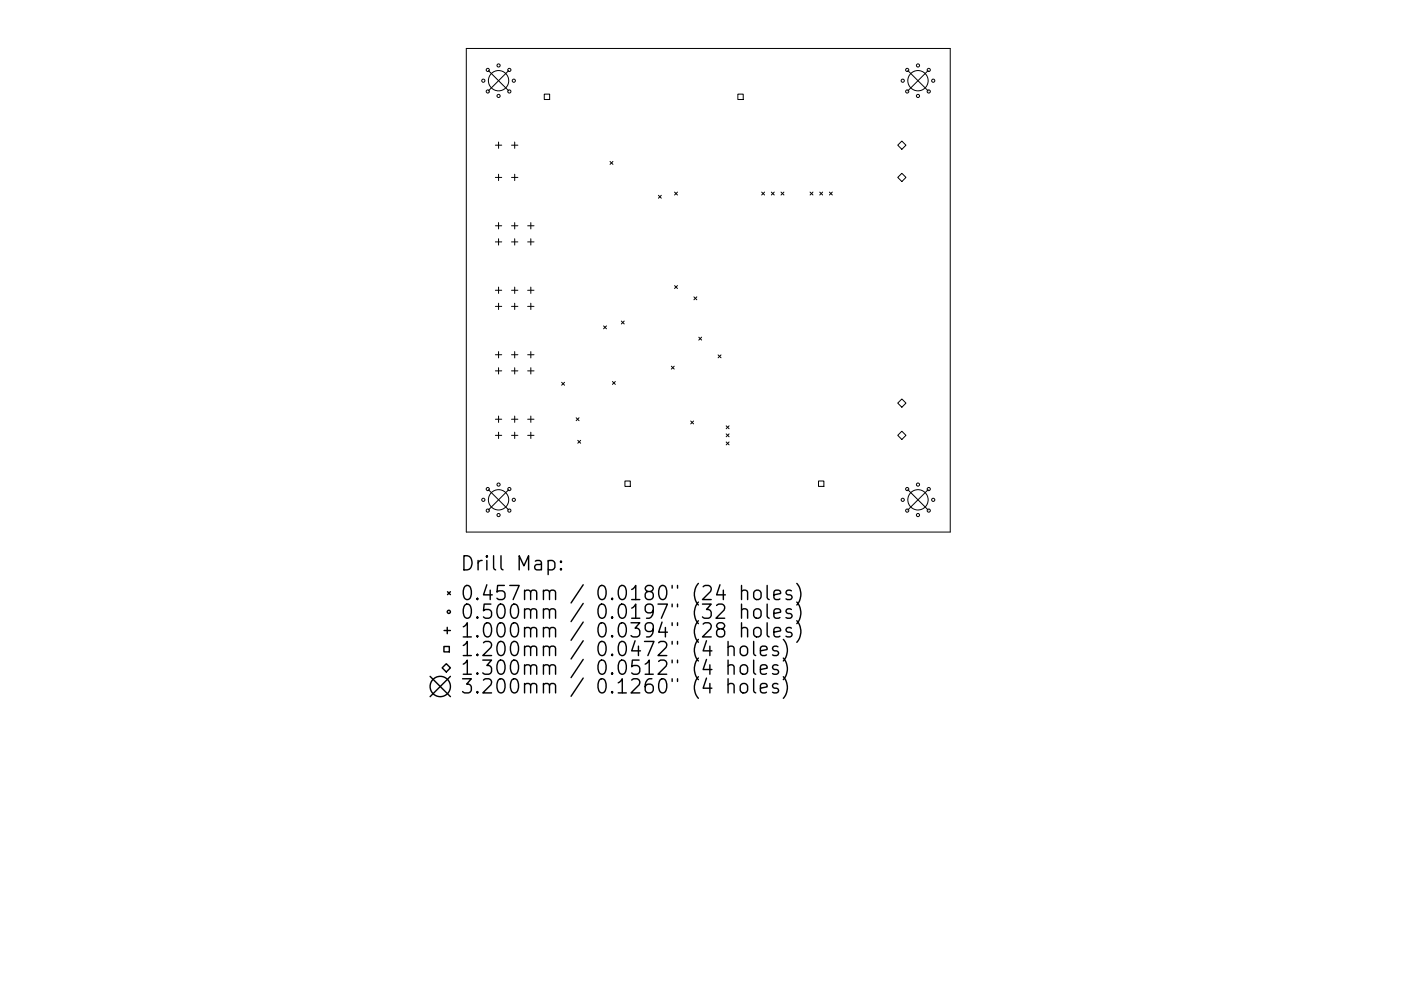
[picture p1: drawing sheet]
<svg xmlns="http://www.w3.org/2000/svg" width="297mm" height="210mm" viewBox="0 0 297 210" stroke-linecap="round" stroke-linejoin="round" font-family="sans-serif">
<defs><g id="words">
<g font-size="4.2">
<text x="97.5" y="121.1">Drill Map:</text>
<text x="97.5" y="127.4">0.457mm / 0.0180&quot; (24 holes)</text>
<text x="97.5" y="131.3">0.500mm / 0.0197&quot; (32 holes)</text>
<text x="97.5" y="135.3">1.000mm / 0.0394&quot; (28 holes)</text>
<text x="97.5" y="139.2">1.200mm / 0.0472&quot; (4 holes)</text>
<text x="97.5" y="143.2">1.300mm / 0.0512&quot; (4 holes)</text>
<text x="97.5" y="147.2">3.200mm / 0.1260&quot; (4 holes)</text>
</g>
</g></defs>
<g fill="none" stroke="#000" stroke-width=".21">
<path d="M98.9 10.3h102.6v102.6h-102.6zM103.6 15l4.3 4.3M107.9 15l-4.3 4.3M115.4 20h1.1v1.1h-1.1zM156.4 20h1.2v1.1h-1.2zM192.5 15l4.3 4.3M196.8 15l-4.3 4.3M105 30.8h1.4M105 37.6h1.4M105.7 30.1v1.4M105.7 37v1.3M108.5 30.8h1.3"/>
<path d="M108.5 37.6h1.3M109.1 30.1v1.4M109.1 37v1.3M129.3 34.3l.7 .6M130 34.3l-.7 .6M190.3 30.8l.9-.9 .9 .9-.9 .9zM190.3 37.6l.9-.8 .9 .8-.9 .9zM105 47.9h1.4M105 51.3h1.4M105.7 47.2v1.4M105.7 50.7v1.3M108.5 47.9h1.3"/>
<path d="M108.5 51.3h1.3M109.1 47.2v1.4M109.1 50.7v1.3M111.9 47.9h1.3M111.9 51.3h1.3M112.5 47.2v1.4M112.5 50.7v1.3M139.6 41.4l.6 .7M140.2 41.4l-.6 .7M143 40.8l.6 .6M143.6 40.8l-.6 .6M161.5 40.8l.6 .6"/>
<path d="M162.1 40.8l-.6 .6M163.5 40.8l.7 .6M164.2 40.8l-.7 .6M165.6 40.8l.6 .6M166.2 40.8l-.6 .6M171.7 40.8l.7 .6M172.4 40.8l-.7 .6M173.8 40.8l.6 .6M174.4 40.8l-.6 .6M175.9 40.8l.6 .6M176.5 40.8l-.6 .6M105 61.6h1.4"/>
<path d="M105 65h1.4M105 75.3h1.4M105 78.7h1.4M105.7 60.9v1.4M105.7 64.3v1.4M105.7 74.6v1.3M105.7 78v1.4M108.5 61.6h1.3M108.5 65h1.3M108.5 75.3h1.3M108.5 78.7h1.3M109.1 60.9v1.4"/>
<path d="M109.1 64.3v1.4M109.1 74.6v1.3M109.1 78v1.4M111.9 61.6h1.3M111.9 65h1.3M111.9 75.3h1.3M111.9 78.7h1.3M112.5 60.9v1.4M112.5 64.3v1.4M112.5 74.6v1.3M112.5 78v1.4M128 69.1l.6 .7"/>
<path d="M128.6 69.1l-.6 .7M131.7 68.1l.6 .6M132.3 68.1l-.6 .6M142.3 77.7l.7 .6M143 77.7l-.7 .6M143 60.6l.6 .6M143.6 60.6l-.6 .6M147.1 63l.6 .6M147.7 63l-.6 .6M148.1 71.5l.7 .7M148.8 71.5l-.7 .7M152.3 75.3l.6 .6"/>
<path d="M152.9 75.3l-.6 .6M105 88.9h1.4M105 92.4h1.4M105.7 88.3v1.3M105.7 91.7v1.3M108.5 88.9h1.3M108.5 92.4h1.3M109.1 88.3v1.3M109.1 91.7v1.3M111.9 88.9h1.3M111.9 92.4h1.3M112.5 88.3v1.3"/>
<path d="M112.5 91.7v1.3M119.1 81.1l.6 .6M119.7 81.1l-.6 .6M122.2 88.6l.6 .7M122.5 93.4l.6 .6M122.8 88.6l-.6 .7M123.1 93.4l-.6 .6M129.9 80.9l.6 .7M130.5 80.9l-.6 .7M146.4 89.3l.7 .6M147.1 89.3l-.7 .6M154 90.3l.6 .7"/>
<path d="M154 92.1l.6 .6M154 93.8l.6 .6M154.6 90.3l-.6 .7M154.6 92.1l-.6 .6M154.6 93.8l-.6 .6M190.3 85.5l.9-.8 .9 .8-.9 .9zM190.3 92.4l.9-.9 .9 .9-.9 .8zM103.6 103.9l4.3 4.3M107.9 103.9l-4.3 4.3M132.5 102.1h1.1v1.1h-1.1zM173.5 102.1h1.2v1.1h-1.2zM192.5 103.9l4.3 4.3"/>
<path d="M196.8 103.9l-4.3 4.3"/>
<circle cx="102.5" cy="17.1" r=".34"/>
<circle cx="103.4" cy="14.8" r=".34"/>
<circle cx="103.4" cy="19.4" r=".34"/>
<circle cx="105.7" cy="17.1" r="2.15"/>
<circle cx="105.7" cy="13.9" r=".34"/>
<circle cx="108" cy="14.8" r=".34"/>
<circle cx="108" cy="19.4" r=".34"/>
<circle cx="108.9" cy="17.1" r=".34"/>
<circle cx="191.4" cy="17.1" r=".34"/>
<circle cx="192.3" cy="14.8" r=".34"/>
<circle cx="192.3" cy="19.4" r=".34"/>
<circle cx="194.6" cy="17.1" r="2.15"/>
<circle cx="194.6" cy="13.9" r=".34"/>
<circle cx="196.9" cy="14.8" r=".34"/>
<circle cx="196.9" cy="19.4" r=".34"/>
<circle cx="197.9" cy="17.1" r=".34"/>
<circle cx="105.7" cy="20.4" r=".34"/>
<circle cx="194.6" cy="20.4" r=".34"/>
<circle cx="102.5" cy="106" r=".34"/>
<circle cx="103.4" cy="108.3" r=".34"/>
<circle cx="103.4" cy="103.8" r=".34"/>
<circle cx="105.7" cy="106" r="2.15"/>
<circle cx="105.7" cy="102.8" r=".34"/>
<circle cx="105.7" cy="109.3" r=".34"/>
<circle cx="108" cy="108.3" r=".34"/>
<circle cx="108" cy="103.8" r=".34"/>
<circle cx="108.9" cy="106" r=".34"/>
<circle cx="191.4" cy="106" r=".34"/>
<circle cx="192.3" cy="108.3" r=".34"/>
<circle cx="192.3" cy="103.8" r=".34"/>
<circle cx="194.6" cy="106" r="2.15"/>
<circle cx="194.6" cy="102.8" r=".34"/>
<circle cx="194.6" cy="109.3" r=".34"/>
<circle cx="196.9" cy="108.3" r=".34"/>
<circle cx="196.9" cy="103.8" r=".34"/>
<circle cx="197.9" cy="106" r=".34"/>
</g>
<g fill="none" stroke="#000" stroke-width=".3">
<path d="M116.2 119.1l.9-.2 .5 .6v.8l-.2 .5-.3 .1-.9-.1M118.9 119.1l.2 .1-.2 .1-.1-.1 .1-.1v.2M94.1 137.2h1.2v1.1h-1.2zM94.2 133.8h1.3M94.8 133.1v1.3M94.9 125.5l.6 .7M95.5 125.5l-.6 .7M118.9 120.6l.2 .2-.2 .1-.1-.1 .1-.2v.3M151.9 128.5l.5-.3h.7a.81 .81 0 0 1 .4 1.3l-1.7 1.7h1.8M152.5 133.4l-.3-.1a.62 .62 0 0 1-.2-.7 .62 .62 0 0 1 .5-.5l.9 .2a.62 .62 0 0 1 .2 .6 .62 .62 0 0 1-.5 .5h-.6l-.6 .6 .2 .8 .4 .3 .9-.1 .2-.4-.1-.9-.4-.3M152.6 124.1l-.7 2.1h1.9M154.4 137.4a.75 .75 0 0 1 1.2 .1v1.6"/>
<path d="M154.4 136.1v3M157.1 137.4a.81 .81 0 0 1 .8-.3 .81 .81 0 0 1 .6 .6v.8a.81 .81 0 0 1-.8 .6 .81 .81 0 0 1-.8-.6v-.8zM157.2 125.5a.74 .74 0 0 1 1.3 .1v1.6M157.2 129.5a.74 .74 0 0 1 1.3 .1v1.6M157.2 133.4a.74 .74 0 0 1 1.3 .2v1.5M157.2 124.2v3M157.2 128.2v3M157.2 132.1v3M159.8 136.1v2.6l.4 .4M159.9 125.5a.81 .81 0 0 1 .8-.3 .81 .81 0 0 1 .7 .6v.8a.81 .81 0 0 1-.8 .6 .81 .81 0 0 1-.8-.6v-.8zM159.9 133.4a.81 .81 0 0 1 .8-.3 .81 .81 0 0 1 .7 .6v.9a.81 .81 0 0 1-.8 .6 .81 .81 0 0 1-.8-.6v-.9zM160.1 129.3a.81 .81 0 0 1 1.3 .4v.9a.81 .81 0 0 1-.8 .6 .81 .81 0 0 1-.8-.6v-.9z"/>
<path d="M161.2 138.1l1.4-.3-.1-.6-.9-.1-.4 .4v1.2l.2 .2 .2 .2 .9-.2M162.6 124.2v2.6l.5 .4M162.6 128.2v2.5l.5 .5M162.6 132.1v2.6l.5 .4M164.1 126.2l1.4-.3-.1-.5-.9-.2-.4 .4v1.2l.1 .3 .3 .1 .9-.1M164.1 130.2l1.4-.3-.1-.6-.9-.1-.4 .4v1.1l.1 .3 .3 .2 .9-.2M164.1 134.1l1.4-.3-.1-.5-.9-.2-.4 .5v1.1l.1 .3 .3 .1 .9-.1M164.9 137.2l-.7-.1-.4 .4 .1 .4 1 .3 .2 .3-.2 .4-.3 .2-.8-.2M166.1 135.7a3.4 3.4 0 0 1 0 4.5M166.1 139.6a3.4 3.4 0 0 1 0 4.6M167.8 125.4l-.7-.2-.5 .4 .2 .5 1 .3 .1 .2-.1 .5-.3 .1-.9-.1M167.8 129.3l-.7-.1-.5 .4 .2 .4 1 .3 .1 .3-.1 .4-.3 .2-.9-.2"/>
<path d="M167.8 133.3l-.7-.2-.5 .5 .2 .4 1 .3 .1 .3-.1 .4-.3 .1-.9-.1M168.9 123.8a3.4 3.4 0 0 1 0 4.6M168.9 127.7a3.4 3.4 0 0 1 0 4.6M168.9 131.7a3.4 3.4 0 0 1 0 4.6M91.2 143.5l4.3 4.3M93.7 141.7l.9-.9 .9 .9-.9 .9zM95.5 143.5l-4.3 4.3M154.4 141.3a.74 .74 0 0 1 1.2 .2v1.5M154.4 145.3a.75 .75 0 0 1 1.2 .1v1.6M154.4 140v3M154.4 144v3M157.1 141.3a.81 .81 0 0 1 .8-.3 .81 .81 0 0 1 .6 .6v.9a.81 .81 0 0 1-.8 .6 .81 .81 0 0 1-.8-.6v-.9z"/>
<path d="M157.1 145.3a.81 .81 0 0 1 .8-.3 .81 .81 0 0 1 .6 .6v.8a.81 .81 0 0 1-.8 .6 .81 .81 0 0 1-.8-.6v-.8zM159.8 140v2.6l.4 .4M159.8 144v2.6l.4 .4M161.2 142l1.4-.2-.1-.6-.9-.2-.4 .5v1.1l.2 .3 .2 .1 .9-.1M161.2 146l1.4-.3-.1-.5-.9-.2-.4 .4v1.2l.2 .3 .2 .1 .9-.1M164.9 141.2l-.7-.2-.4 .5 .1 .4 1 .3 .2 .3-.2 .4-.3 .1-.8-.1M164.9 145.2l-.7-.2-.4 .4 .1 .5 1 .3 .2 .2-.2 .5-.3 .1-.8-.1M166.1 143.6a3.4 3.4 0 0 1 0 4.6"/>
<circle cx="95.2" cy="129.8" r=".34"/>
<circle cx="93.3" cy="145.7" r="2.15"/>
</g>
<use href="#words"/>
</svg>
